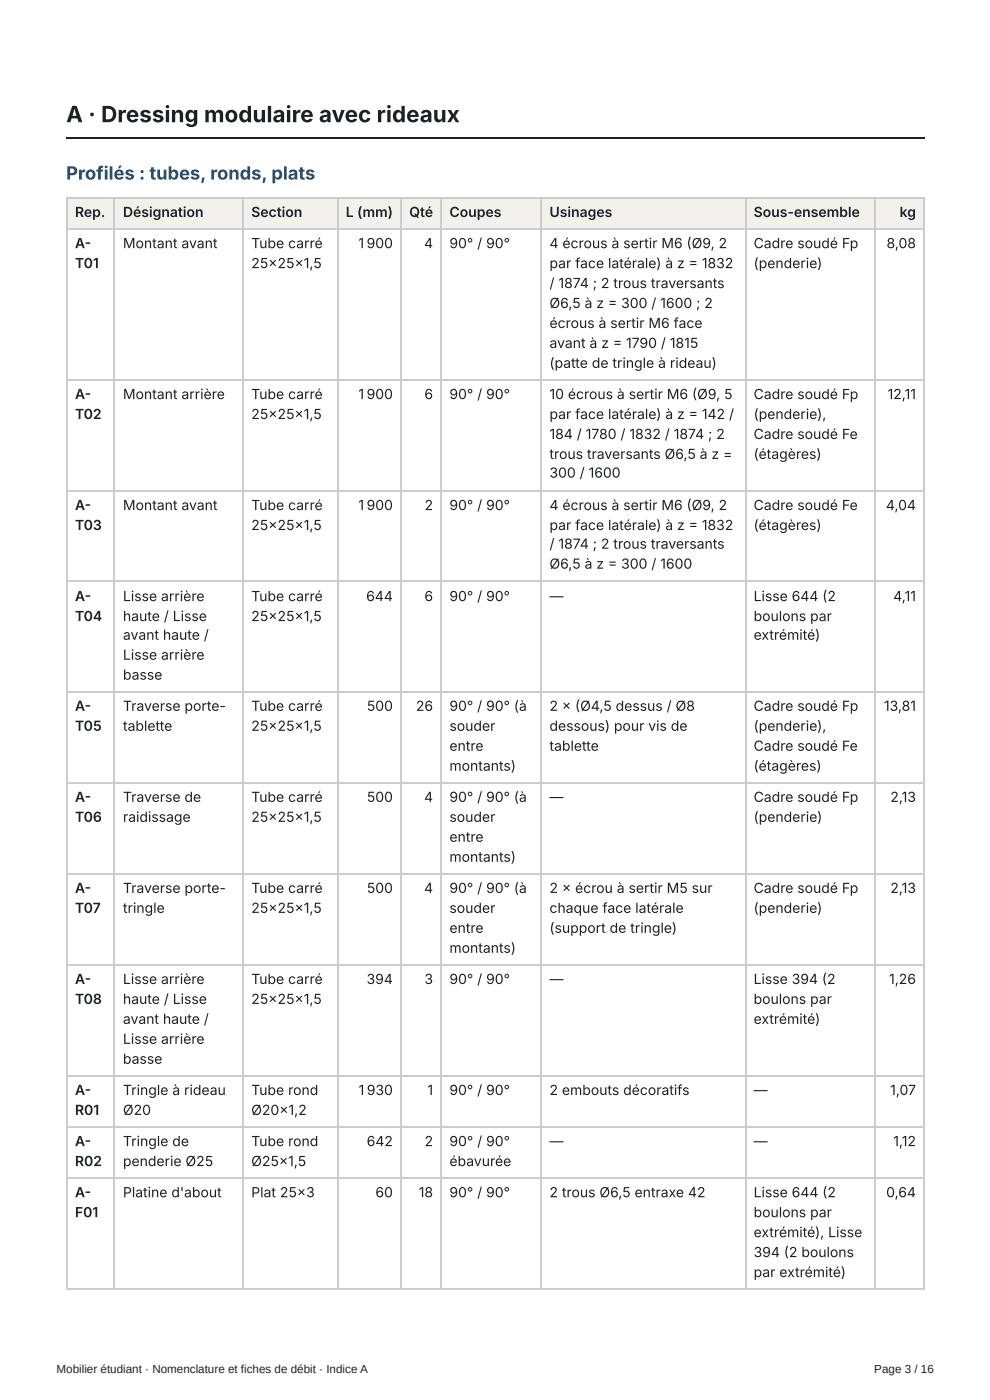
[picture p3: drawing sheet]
<svg xmlns="http://www.w3.org/2000/svg" width="210mm" height="297mm" viewBox="0 0 210 297" stroke-linecap="round" stroke-linejoin="round" font-family="sans-serif">
<defs><g id="words">
<text font-size="4.8" fill="#1d2126" x="14" y="25.9">A · Dressing modulaire avec rideaux</text>
<text font-size="3.9" fill="#1b4f7a" x="14" y="38.1">Profilés : tubes, ronds, plats</text>
<g font-size="3" fill="#1d2126">
<text x="15.9" y="46">Rep.</text>
<text x="26.1" y="46">Désignation</text>
<text x="53.3" y="46">Section</text>
<text x="73.3" y="46">L (mm)</text>
<text x="86.8" y="46">Qté</text>
<text x="95.3" y="46">Coupes</text>
<text x="116.5" y="46">Usinages</text>
<text x="159.8" y="46">Sous-ensemble</text>
<text x="190.7" y="46">kg</text>
<text x="15.9" y="52.7">A-</text>
<text x="26.1" y="52.7">Montant avant</text>
<text x="53.3" y="52.7">Tube carré</text>
<text x="76" y="52.7">1</text>
<text x="77.7" y="52.7">900</text>
<text x="89.9" y="52.7">4</text>
<text x="95.3" y="52.7">90° / 90°</text>
<text x="116.5" y="52.7">4 écrous à sertir M6 (Ø9, 2</text>
<text x="159.8" y="52.7">Cadre soudé Fp</text>
<text x="187.9" y="52.7">8,08</text>
<text x="15.9" y="56.9">T01</text>
<text x="53.3" y="56.9">25× 25× 1,5</text>
<text x="116.5" y="56.9">par face latérale) à z = 1832</text>
<text x="159.8" y="56.9">(penderie)</text>
<text x="116.5" y="61.1">/ 1874 ; 2 trous traversants</text>
<text x="116.5" y="65.4">Ø6,5 à z = 300 / 1600 ; 2</text>
<text x="116.5" y="69.6">écrous à sertir M6 face</text>
<text x="116.5" y="73.8">avant à z = 1790 / 1815</text>
<text x="116.5" y="78.1">(patte de tringle à rideau)</text>
<text x="15.9" y="84.7">A-</text>
<text x="15.9" y="88.9">T02</text>
<text x="26.1" y="84.7">Montant arrière</text>
<text x="53.3" y="84.7">Tube carré</text>
<text x="53.3" y="88.9">25× 25× 1,5</text>
<text x="76" y="84.7">1</text>
<text x="77.7" y="84.7">900</text>
<text x="90" y="84.7">6</text>
<text x="95.3" y="84.7">90° / 90°</text>
<text x="116.5" y="84.7">10 écrous à sertir M6 (Ø9, 5</text>
<text x="116.5" y="88.9">par face latérale) à z = 142 /</text>
<text x="159.8" y="84.7">Cadre soudé Fp</text>
<text x="159.8" y="88.9">(penderie),</text>
<text x="188.2" y="84.7">12,11</text>
<text x="116.5" y="93.1">184 / 1780 / 1832 / 1874 ; 2</text>
<text x="159.8" y="93.1">Cadre soudé Fe</text>
<text x="116.5" y="97.4">trous traversants Ø6,5 à z =</text>
<text x="116.5" y="101.3">300 / 1600</text>
<text x="159.8" y="97.4">(étagères)</text>
<text x="15.9" y="108.2">A-</text>
<text x="15.9" y="112.4">T03</text>
<text x="26.1" y="108.2">Montant avant</text>
<text x="53.3" y="108.2">Tube carré</text>
<text x="53.3" y="112.4">25× 25× 1,5</text>
<text x="76" y="108.2">1</text>
<text x="77.7" y="108.2">900</text>
<text x="90" y="108.2">2</text>
<text x="95.3" y="108.2">90° / 90°</text>
<text x="116.5" y="108.2">4 écrous à sertir M6 (Ø9, 2</text>
<text x="116.5" y="112.4">par face latérale) à z = 1832</text>
<text x="159.8" y="108.2">Cadre soudé Fe</text>
<text x="159.8" y="112.4">(étagères)</text>
<text x="187.8" y="108.2">4,04</text>
<text x="116.5" y="116.4">/ 1874 ; 2 trous traversants</text>
<text x="116.5" y="120.7">Ø6,5 à z = 300 / 1600</text>
<text x="15.9" y="127.5">A-</text>
<text x="15.9" y="131.8">T04</text>
<text x="26.1" y="127.5">Lisse arrière</text>
<text x="26.1" y="131.8">haute / Lisse</text>
<text x="53.3" y="127.5">Tube carré</text>
<text x="53.3" y="131.8">25× 25× 1,5</text>
<text x="77.6" y="127.5">644</text>
<text x="90" y="127.5">6</text>
<text x="95.3" y="127.5">90° / 90°</text>
<text x="116.5" y="127.5">—</text>
<text x="159.8" y="127.5">Lisse 644 (2</text>
<text x="159.8" y="131.8">boulons par</text>
<text x="189.4" y="127.5">4,11</text>
<text x="26.1" y="135.7">avant haute /</text>
<text x="159.8" y="135.7">extrémité)</text>
<text x="26.1" y="140">Lisse arrière</text>
<text x="26.1" y="144.2">basse</text>
<text x="15.9" y="150.8">A-</text>
<text x="15.9" y="155">T05</text>
<text x="26.1" y="150.8">Traverse porte-</text>
<text x="26.1" y="155">tablette</text>
<text x="53.3" y="150.8">Tube carré</text>
<text x="53.3" y="155">25× 25× 1,5</text>
<text x="77.8" y="150.8">500</text>
<text x="88.2" y="150.8">26</text>
<text x="95.3" y="150.8">90° / 90° (à</text>
<text x="95.3" y="155">souder</text>
<text x="116.5" y="150.8">2 × (Ø4,5 dessus / Ø8</text>
<text x="116.5" y="155">dessous) pour vis de</text>
<text x="159.8" y="150.8">Cadre soudé Fp</text>
<text x="159.8" y="155">(penderie),</text>
<text x="187.4" y="150.8">13,81</text>
<text x="95.3" y="159.3">entre</text>
<text x="116.5" y="159.3">tablette</text>
<text x="159.8" y="159.3">Cadre soudé Fe</text>
<text x="95.3" y="163.5">montants)</text>
<text x="159.8" y="163.5">(étagères)</text>
<text x="15.9" y="170.1">A-</text>
<text x="26.1" y="170.1">Traverse de</text>
<text x="53.3" y="170.1">Tube carré</text>
<text x="77.8" y="170.1">500</text>
<text x="89.9" y="170.1">4</text>
<text x="95.3" y="170.1">90° / 90° (à</text>
<text x="116.5" y="170.1">—</text>
<text x="159.8" y="170.1">Cadre soudé Fp</text>
<text x="188.8" y="170.1">2,13</text>
<text x="15.9" y="174.4">T06</text>
<text x="26.1" y="174.4">raidissage</text>
<text x="53.3" y="174.4">25× 25× 1,5</text>
<text x="95.3" y="174.4">souder</text>
<text x="95.3" y="178.6">entre</text>
<text x="159.8" y="174.4">(penderie)</text>
<text x="95.3" y="182.8">montants)</text>
<text x="15.9" y="189.4">A-</text>
<text x="26.1" y="189.4">Traverse porte-</text>
<text x="53.3" y="189.4">Tube carré</text>
<text x="77.8" y="189.4">500</text>
<text x="89.9" y="189.4">4</text>
<text x="95.3" y="189.4">90° / 90° (à</text>
<text x="116.5" y="189.4">2 × écrou à sertir M5 sur</text>
<text x="159.8" y="189.4">Cadre soudé Fp</text>
<text x="188.8" y="189.4">2,13</text>
<text x="15.9" y="193.7">T07</text>
<text x="26.1" y="193.7">tringle</text>
<text x="53.3" y="193.7">25× 25× 1,5</text>
<text x="95.3" y="193.7">souder</text>
<text x="95.3" y="197.9">entre</text>
<text x="116.5" y="193.7">chaque face latérale</text>
<text x="116.5" y="197.9">(support de tringle)</text>
<text x="159.8" y="193.7">(penderie)</text>
<text x="95.3" y="202.1">montants)</text>
<text x="15.9" y="208.8">A-</text>
<text x="26.1" y="208.8">Lisse arrière</text>
<text x="53.3" y="208.8">Tube carré</text>
<text x="77.7" y="208.8">394</text>
<text x="90" y="208.8">3</text>
<text x="95.3" y="208.8">90° / 90°</text>
<text x="116.5" y="208.8">—</text>
<text x="159.8" y="208.8">Lisse 394 (2</text>
<text x="188.5" y="208.8">1,26</text>
<text x="15.9" y="213">T08</text>
<text x="26.1" y="213">haute / Lisse</text>
<text x="53.3" y="213">25× 25× 1,5</text>
<text x="159.8" y="213">boulons par</text>
<text x="26.1" y="217.2">avant haute /</text>
<text x="26.1" y="221.5">Lisse arrière</text>
<text x="159.8" y="217.2">extrémité)</text>
<text x="26.1" y="225.7">basse</text>
<text x="15.9" y="232.3">A-</text>
<text x="26.1" y="232.3">Tringle à rideau</text>
<text x="53.3" y="232.3">Tube rond</text>
<text x="76" y="232.3">1</text>
<text x="77.8" y="232.3">930</text>
<text x="90.6" y="232.3">1</text>
<text x="95.3" y="232.3">90° / 90°</text>
<text x="116.5" y="232.3">2 embouts décoratifs</text>
<text x="159.8" y="232.3">—</text>
<text x="188.7" y="232.3">1,07</text>
<text x="15.9" y="236.5">R01</text>
<text x="26.1" y="236.5">Ø20</text>
<text x="53.3" y="236.5">Ø20× 1,2</text>
<text x="15.9" y="243.2">A-</text>
<text x="26.1" y="243.2">Tringle de</text>
<text x="53.3" y="243.2">Tube rond</text>
<text x="77.7" y="243.2">642</text>
<text x="90" y="243.2">2</text>
<text x="95.3" y="243.2">90° / 90°</text>
<text x="116.5" y="243.2">—</text>
<text x="159.8" y="243.2">—</text>
<text x="189.4" y="243.2">1,12</text>
<text x="15.9" y="247.4">R02</text>
<text x="26.1" y="247.4">penderie Ø25</text>
<text x="53.3" y="247.4">Ø25× 1,5</text>
<text x="95.3" y="247.4">ébavurée</text>
<text x="15.9" y="254">A-</text>
<text x="26.1" y="254">Platine d'about</text>
<text x="53.3" y="254">Plat 25× 3</text>
<text x="79.6" y="254">60</text>
<text x="88.8" y="254">18</text>
<text x="95.3" y="254">90° / 90°</text>
<text x="116.5" y="254">2 trous Ø6,5 entraxe 42</text>
<text x="159.8" y="254">Lisse 644 (2</text>
<text x="187.9" y="254">0,64</text>
<text x="15.9" y="258.2">F01</text>
<text x="159.8" y="258.2">boulons par</text>
<text x="159.8" y="262.5">extrémité), Lisse</text>
<text x="159.8" y="266.7">394 (2 boulons</text>
<text x="159.8" y="270.9">par extrémité)</text>
</g>
<g font-size="2.5" fill="#202123">
<text x="12" y="291.3">Mobilier étudiant · Nomenclature et fiches de débit · Indice A</text>
<text x="185.4" y="291.3">Page 3 / 16</text>
</g>
</g></defs>
<path d="M14 29.2h182.1" fill="none" stroke="#1d2126" stroke-width=".26"/>
<g fill="#f3f1ec">
<path d="M14.3 41.8h10v6.9h-10z"/>
<path d="M24.3 41.8h27.3v6.9h-27.3z"/>
<path d="M51.6 41.8h19.8v6.9h-19.8z"/>
<path d="M71.4 41.8h13.5v6.9h-13.5z"/>
<path d="M84.9 41.8h8.8v6.9h-8.8z"/>
<path d="M93.7 41.8h21.1v6.9h-21.1z"/>
<path d="M114.8 41.8h43.2v6.9h-43.2z"/>
<path d="M158 41.8h27.7v6.9h-27.7z"/>
<path d="M185.7 41.8h10.4v6.9h-10.4z"/>
</g>
<g fill="none" stroke="#c9ccd0" stroke-width=".26">
<path d="M14 41.9h182.1M14 48.6h182.1M14.2 41.8v231.8M24.2 41.8v231.8M51.5 41.8v231.8M71.6 41.8v231.8M85.1 41.8v231.8M93.5 41.8v231.8M114.7 41.8v231.8M158.1 41.8v231.8M185.6 41.8v231.8M195.9 41.8v231.8"/>
<path d="M14 80.6h182.1M14 104.1h182.1M14 123.2h182.1M14 146.7h182.1M14 166h182.1M14 185.3h182.1M14 204.7h182.1M14 228.2h182.1M14 239.1h182.1M14 249.9h182.1M14 273.4h182.1"/>
</g>
<use href="#words"/>
</svg>
